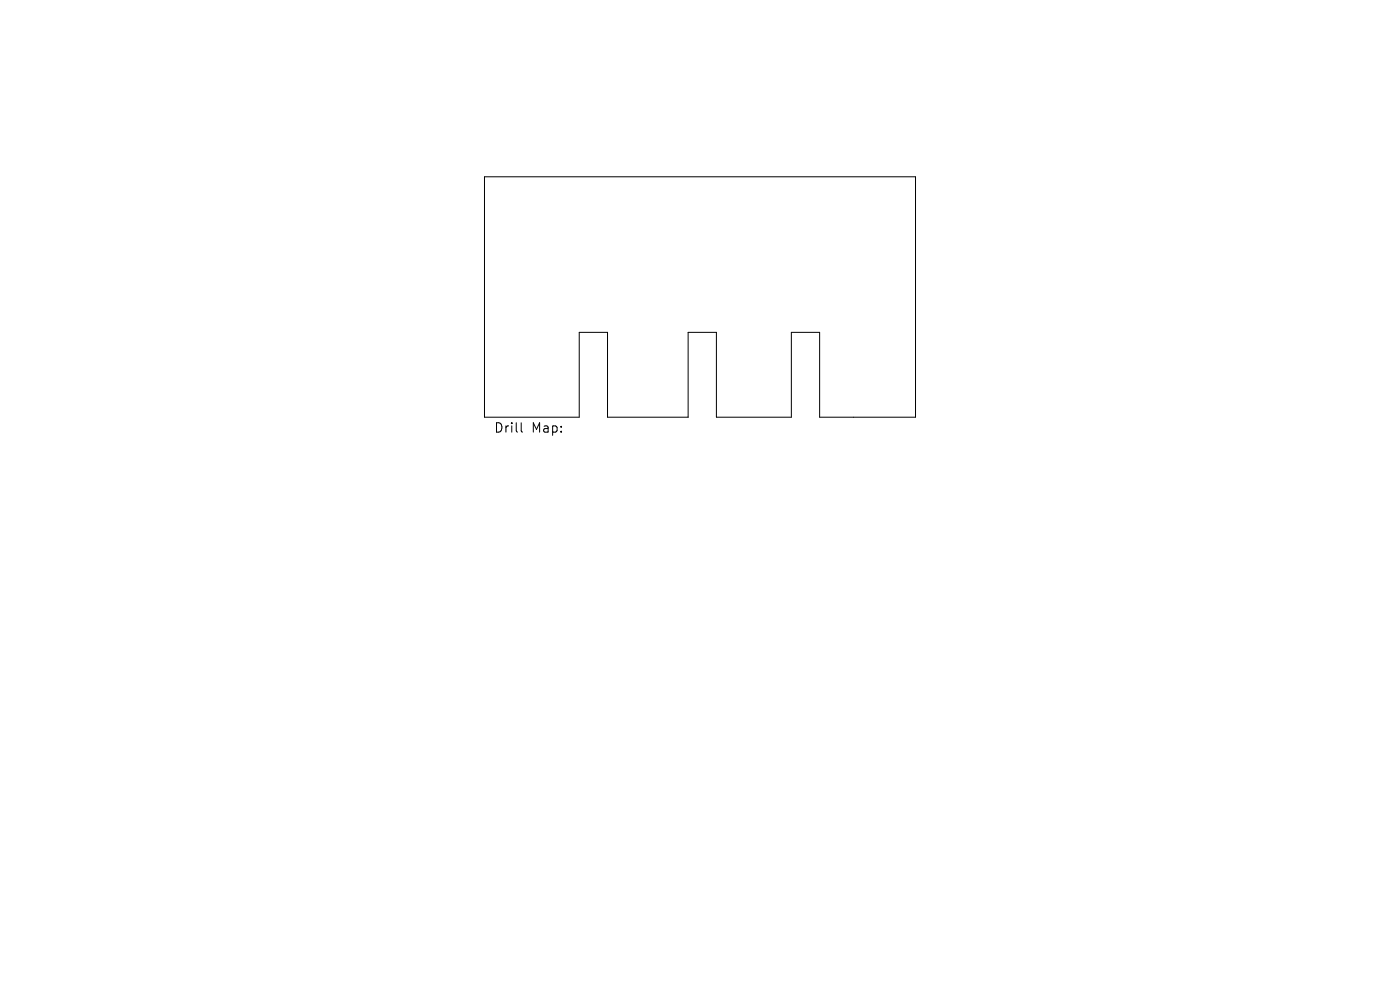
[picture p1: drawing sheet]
<svg xmlns="http://www.w3.org/2000/svg" width="297mm" height="210mm" viewBox="0 0 297 210" stroke-linecap="round" stroke-linejoin="round" font-family="sans-serif">
<defs><g id="words">
<g font-size="2.8">
<text x="104.7" y="92.1">Drill</text>
<text x="112.7" y="92.1">Map:</text>
</g>
</g></defs>
<path d="M102.8 37.5h91.4v51h-20.3v-18h-6v18h-15.9v-18h-6v18h-17.1v-18h-6v18h-20.1zM110.6 89.7v1.7l.3 .3" fill="none" stroke="#000" stroke-width=".21"/>
<use href="#words"/>
</svg>
